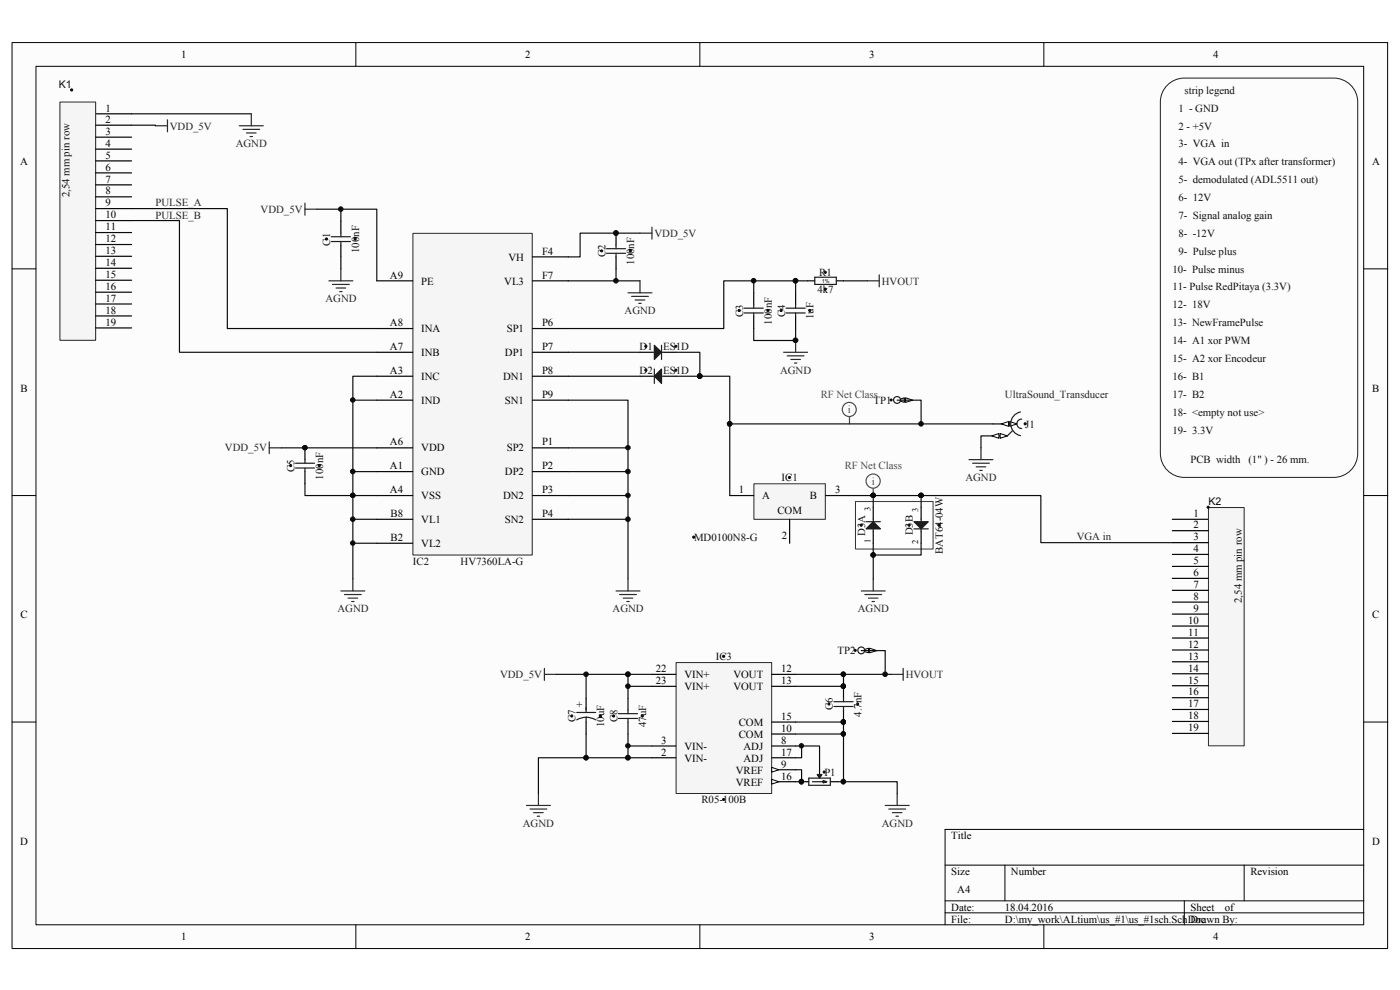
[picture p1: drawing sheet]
<svg xmlns="http://www.w3.org/2000/svg" width="297mm" height="210mm" viewBox="0 0 297 210" stroke-linecap="round" stroke-linejoin="round" font-family="sans-serif">
<defs><g id="words">
<g font-size="2.3">
<text x="38.4" y="12.3">1</text>
<text x="111.4" y="12.3">2</text>
<text x="184.4" y="12.3">3</text>
<text x="257.4" y="12.3">4</text>
<text x="22.4" y="23.7">1</text>
<text x="22.4" y="26.1">2</text>
<text x="22.4" y="28.6">3</text>
<text x="4.2" y="35.1">A</text>
<text x="22.4" y="31.1">4</text>
<text x="22.4" y="33.7">5</text>
<text x="291.1" y="35.1">A</text>
<text x="22.4" y="36.2">6</text>
<text x="22.4" y="38.7">7</text>
<text x="22.4" y="41.2">8</text>
<text x="22.4" y="43.8">9</text>
<text x="22.4" y="46.3">10</text>
<text x="22.4" y="48.9">11</text>
<text x="22.4" y="51.4">12</text>
<text x="22.4" y="53.9">13</text>
<text x="22.4" y="56.4">14</text>
<text x="22.4" y="59">15</text>
<text x="82.7" y="59.1">A9</text>
<text x="107.9" y="55.3">VH</text>
<text x="115" y="59.1">F7</text>
<text x="115" y="54">F4</text>
<text x="22.4" y="61.5">16</text>
<text x="22.4" y="64">17</text>
<text x="89.4" y="60.4">PE</text>
<text x="107" y="60.4">VL3</text>
<text x="22.4" y="66.6">18</text>
<text x="22.4" y="69.1">19</text>
<text x="82.7" y="69.2">A8</text>
<text x="89.4" y="70.5">INA</text>
<text x="107.5" y="70.5">SP1</text>
<text x="115" y="69.2">P6</text>
<text x="82.7" y="74.3">A7</text>
<text x="89.4" y="75.5">INB</text>
<text x="107.1" y="75.5">DP1</text>
<text x="115" y="74.3">P7</text>
<text x="4.3" y="83.1">B</text>
<text x="82.7" y="79.3">A3</text>
<text x="89.4" y="80.6">INC</text>
<text x="106.7" y="80.6">DN1</text>
<text x="115" y="79.3">P8</text>
<text x="291.1" y="83.1">B</text>
<text x="82.7" y="84.4">A2</text>
<text x="89.4" y="85.6">IND</text>
<text x="107.1" y="85.6">SN1</text>
<text x="115" y="84.4">P9</text>
<text x="82.7" y="94.5">A6</text>
<text x="89.4" y="95.8">VDD</text>
<text x="107.5" y="95.8">SP2</text>
<text x="115" y="94.5">P1</text>
<text x="82.7" y="99.6">A1</text>
<text x="89.4" y="100.8">GND</text>
<text x="107.1" y="100.8">DP2</text>
<text x="115" y="99.6">P2</text>
<text x="82.7" y="104.6">A4</text>
<text x="89.4" y="105.9">VSS</text>
<text x="106.7" y="105.9">DN2</text>
<text x="115" y="104.6">P3</text>
<text x="156.7" y="104.6">1</text>
<text x="161.7" y="105.9">A</text>
<text x="171.8" y="105.9">B</text>
<text x="177.2" y="104.6">3</text>
<text x="82.9" y="109.7">B8</text>
<text x="89.4" y="111">VL1</text>
<text x="107.1" y="111">SN2</text>
<text x="115" y="109.7">P4</text>
<text x="164.9" y="108.9">COM</text>
<text x="253.2" y="109.7">1</text>
<text x="253.2" y="112.1">2</text>
<text x="82.9" y="114.7">B2</text>
<text x="89.4" y="116">VL2</text>
<text x="165.9" y="114.3">2</text>
<text x="253.2" y="114.6">3</text>
<text x="253.2" y="117.1">4</text>
<text x="253.2" y="119.7">5</text>
<text x="253.2" y="122.2">6</text>
<text x="253.2" y="124.8">7</text>
<text x="4.3" y="131.2">C</text>
<text x="253.2" y="127.3">8</text>
<text x="253.2" y="129.8">9</text>
<text x="291.1" y="131.2">C</text>
<text x="252" y="132.3">10</text>
<text x="252" y="134.9">11</text>
<text x="252" y="137.4">12</text>
<text x="139.1" y="142.6">22</text>
<text x="145.2" y="143.9">VIN+</text>
<text x="155.6" y="143.9">VOUT</text>
<text x="165.7" y="142.6">12</text>
<text x="252" y="139.9">13</text>
<text x="252" y="142.5">14</text>
<text x="139.1" y="145.1">23</text>
<text x="145.2" y="146.3">VIN+</text>
<text x="155.6" y="146.3">VOUT</text>
<text x="165.7" y="145.1">13</text>
<text x="252" y="145">15</text>
<text x="252" y="147.5">16</text>
<text x="156.7" y="154">COM</text>
<text x="165.7" y="155.2">10</text>
<text x="165.7" y="152.7">15</text>
<text x="252" y="150">17</text>
<text x="252" y="152.6">18</text>
<text x="252" y="155.1">19</text>
<text x="140.3" y="160.3">2</text>
<text x="140.3" y="157.7">3</text>
<text x="145.2" y="161.5">VIN-</text>
<text x="145.2" y="159">VIN-</text>
<text x="156.7" y="156.5">COM</text>
<text x="157.7" y="159">ADJ</text>
<text x="157.7" y="161.5">ADJ</text>
<text x="165.7" y="157.7">8</text>
<text x="165.7" y="160.3">17</text>
<text x="156.1" y="164.1">VREF</text>
<text x="156.1" y="166.6">VREF</text>
<text x="165.7" y="162.8">9</text>
<text x="165.7" y="165.4">16</text>
<text x="4.2" y="179.2">D</text>
<text x="201.8" y="178">Title</text>
<text x="291.1" y="179.2">D</text>
<text x="201.8" y="185.6">Size</text>
<text x="214.5" y="185.6">Number</text>
<text x="265.3" y="185.6">Revision</text>
<text x="203.1" y="189.4">A4</text>
<text x="201.8" y="193.2">Date:</text>
<text x="201.8" y="195.7">File:</text>
<text x="213.2" y="193.2">18.04.2016</text>
<text x="213.2" y="195.7">D:\my_work\ALtium\us_#1\us_#1sch.SchDoc</text>
<text x="252.6" y="193.2">Sheet</text>
<text x="252.6" y="195.7">Drawn By:</text>
<text x="259.8" y="193.2">of</text>
<text x="38.4" y="199.5">1</text>
<text x="111.4" y="199.5">2</text>
<text x="184.4" y="199.5">3</text>
<text x="257.4" y="199.5">4</text>
</g>
<g font-size="2.3" fill="#0e0e0e">
<text x="250" y="23.7">1 - GND</text>
<text x="251.3" y="19.9">strip legend</text>
<text x="250" y="27.5">2 - +5V</text>
<text x="250" y="31.3">3- VGA in</text>
<text x="250" y="35.1">4- VGA out (TPx after transformer)</text>
<text x="14.7" y="41.9" transform="rotate(-90 14.7 41.9)">2,54 mm pin row</text>
<text x="250" y="38.9">5- demodulated (ADL5511 out)</text>
<text x="250" y="42.6">6- 12V</text>
<text x="250" y="46.5">7- Signal analog gain</text>
<text x="70.1" y="52.1" transform="rotate(-90 70.1 52.1)">C1</text>
<text x="76.2" y="53.6" transform="rotate(-90 76.2 53.6)">100nF</text>
<text x="250" y="50.3">8- -12V</text>
<text x="128.4" y="54.6" transform="rotate(-90 128.4 54.6)">C2</text>
<text x="134.5" y="56.2" transform="rotate(-90 134.5 56.2)">100nF</text>
<text x="173.8" y="58.6">R1</text>
<text x="248.7" y="57.8">10- Pulse minus</text>
<text x="250" y="54">9- Pulse plus</text>
<text x="173.4" y="62.1">4k7</text>
<text x="248.7" y="61.6">11- Pulse RedPitaya (3.3V)</text>
<text x="248.7" y="65.4">12- 18V</text>
<text x="157.7" y="67.2" transform="rotate(-90 157.7 67.2)">C3</text>
<text x="163.7" y="68.8" transform="rotate(-90 163.7 68.8)">100nF</text>
<text x="166.5" y="67.2" transform="rotate(-90 166.5 67.2)">C4</text>
<text x="172.6" y="67.7" transform="rotate(-90 172.6 67.7)">1uF</text>
<text x="248.7" y="69.2">13- NewFramePulse</text>
<text x="135.7" y="74.3">D1</text>
<text x="140.7" y="74.3">ES1D</text>
<text x="248.7" y="73">14- A1 xor PWM</text>
<text x="248.7" y="76.8">15- A2 xor Encodeur</text>
<text x="135.7" y="79.3">D2</text>
<text x="140.7" y="79.3">ES1D</text>
<text x="248.7" y="80.6">16- B1</text>
<text x="185.3" y="85.6">TP1</text>
<text x="248.7" y="84.4">17- B2</text>
<text x="248.7" y="88.2">18- &lt;empty not use&gt;</text>
<text x="217.5" y="90.7">J1</text>
<text x="248.7" y="92">19- 3.3V</text>
<text x="62.5" y="100.1" transform="rotate(-90 62.5 100.1)">C5</text>
<text x="68.5" y="101.7" transform="rotate(-90 68.5 101.7)">100nF</text>
<text x="252.6" y="98.3">PCB width</text>
<text x="264.8" y="98.3">(1&quot; ) - 26 mm.</text>
<text x="165.8" y="102.1">IC1</text>
<text x="183.5" y="113.7" transform="rotate(-90 183.5 113.7)">D3A</text>
<text x="193.7" y="113.6" transform="rotate(-90 193.7 113.6)">D3B</text>
<text x="87.6" y="119.8">IC2</text>
<text x="97.7" y="119.8">HV7360LA-G</text>
<text x="147.2" y="114.7">MD0100N8-G</text>
<text x="200" y="117.5" transform="rotate(-90 200 117.5)">BAT64-04W</text>
<text x="263.5" y="127.9" transform="rotate(-90 263.5 127.9)">2,54 mm pin row</text>
<text x="151.9" y="140">IC3</text>
<text x="177.7" y="138.8">TP2</text>
<text x="122.1" y="153.2" transform="rotate(-90 122.1 153.2)">C7</text>
<text x="122.3" y="150.2">+</text>
<text x="128.2" y="154.3" transform="rotate(-90 128.2 154.3)">10uF</text>
<text x="131" y="153.2" transform="rotate(-90 131 153.2)">C8</text>
<text x="137.1" y="154.3" transform="rotate(-90 137.1 154.3)">47uF</text>
<text x="176.7" y="150.7" transform="rotate(-90 176.7 150.7)">C6</text>
<text x="182.8" y="152" transform="rotate(-90 182.8 152)">4.7nF</text>
<text x="174.9" y="164.6">P1</text>
<text x="148.8" y="170.4">R05-100B</text>
</g>
<g font-size="2.3" fill="#262626">
<text x="36" y="27.5">VDD_5V</text>
<text x="50" y="31.3">AGND</text>
<text x="33" y="43.8">PULSE_A</text>
<text x="33" y="46.5">PULSE_B</text>
<text x="55.3" y="45.2">VDD_5V</text>
<text x="138.9" y="50.3">VDD_5V</text>
<text x="69.1" y="64.1">AGND</text>
<text x="187.1" y="60.4">HVOUT</text>
<text x="132.5" y="66.7">AGND</text>
<text x="165.5" y="79.3">AGND</text>
<text x="213.2" y="84.4">UltraSound_Transducer</text>
<text x="47.7" y="95.8">VDD_5V</text>
<text x="204.8" y="102.1">AGND</text>
<text x="228.4" y="114.6">VGA in</text>
<text x="71.6" y="129.9">AGND</text>
<text x="130" y="129.9">AGND</text>
<text x="182" y="129.9">AGND</text>
<text x="106.1" y="143.9">VDD_5V</text>
<text x="192.1" y="143.9">HVOUT</text>
<text x="110.9" y="175.5">AGND</text>
<text x="187.1" y="175.5">AGND</text>
</g>
<g font-size="2.3" fill="#4c4c4c">
<text x="174.1" y="84.4">RF Net Class</text>
<text x="179.9" y="87.7">i</text>
<text x="179.2" y="99.6">RF Net Class</text>
<text x="185" y="102.9">i</text>
</g>
<g font-size="2.2" fill="#0e0e0e">
<text x="12.5" y="18.6">K1</text>
<text x="256.4" y="107.2">K2</text>
</g>
<g font-size="1.8">
<text x="184.7" y="108.4" transform="rotate(-90 184.7 108.4)">3</text>
<text x="194.8" y="108.5" transform="rotate(-90 194.8 108.5)">3</text>
<text x="184.7" y="115.2" transform="rotate(-90 184.7 115.2)">1</text>
<text x="194.8" y="115.4" transform="rotate(-90 194.8 115.4)">2</text>
</g>
<text font-size="1.1" fill="#0e0e0e" x="174.3" y="60">1%</text>
</g></defs>
<path d="M2.6 9.1h291.8v192.1h-291.8z" fill="#fcfcfc"/>
<path d="M2.6 9h291.8v192.2h-291.8z" fill="none" stroke="#000" stroke-width=".21"/>
<path d="M7.7 14.1h281.6v182.1h-281.6z" fill="#fcfcfc"/>
<g fill="none" stroke="#000" stroke-width=".21">
<path d="M7.6 14.1h281.7v182.1h-281.7zM75.5 9v5M148.5 9v5M221.4 9v5M2.6 57h5M289.3 57h5.1M2.6 105.1h5M289.3 105.1h5.1M2.6 153.2h5M289.3 153.2h5.1M289.3 175.9h-88.8v20.3M75.5 196.2v5.1"/>
<path d="M148.5 196.2v5.1M200.5 183.5h88.8M200.5 191.1h88.8M200.5 193.6h88.8M213.2 183.5v7.6M221.4 196.2v5.1M251.2 191.1v5.1M263.9 183.5v7.6"/>
</g>
<path d="M181.5 106.4h16.4v10.1h-16.4z" fill="#fefefe"/>
<path d="M181.5 106.4h16.4v10.1h-16.4z" fill="none" stroke="#343434" stroke-width=".21"/>
<path d="M72.3 46.9v2.6M72.3 52v2.5" fill="none" stroke="#000" stroke-width=".25"/>
<path d="M70.3 50.2h4M70.3 51.2h4M72.3 49.5v.7M72.3 51.2v.8" fill="none" stroke="#1c1c1c" stroke-width=".25"/>
<path d="M69.1 50.5h.3v.4h-.3z" fill-rule="evenodd" fill="#0e0e0e"/>
<path d="M69.1 50.5h.3v.4h-.3z" fill="none" stroke="#0e0e0e" stroke-width=".21"/>
<path d="M75.2 50.5h.3v.4h-.3z" fill-rule="evenodd" fill="#0e0e0e"/>
<path d="M75.2 50.5h.3v.4h-.3z" fill="none" stroke="#0e0e0e" stroke-width=".21"/>
<path d="M69.8 59.6h5.1M72.3 57v2.6M70.5 60.3h3.6M71.3 61.1h2M72.1 61.9h.5M72.3 125.4h5.1M73.1 126.1h3.5M73.8 126.9h2.1M74.6 127.6h.5M74.9 122.8v2.6" fill="none" stroke="#262626" stroke-width=".25"/>
<path d="M64.7 95v2.5M64.7 100v2.6" fill="none" stroke="#000" stroke-width=".25"/>
<circle cx="64.7" cy="95" r=".47" fill="#0e0e0e"/>
<circle cx="64.7" cy="95" r=".47" fill="none" stroke="#0e0e0e" stroke-width=".21"/>
<path d="M62.7 98.3h4M62.7 99.3h4M64.7 97.5v.8M64.7 99.3v.7" fill="none" stroke="#1c1c1c" stroke-width=".25"/>
<path d="M61.5 98.6h.3v.3h-.3z" fill-rule="evenodd" fill="#0e0e0e"/>
<path d="M61.5 98.6h.3v.3h-.3z" fill="none" stroke="#0e0e0e" stroke-width=".21"/>
<path d="M67.6 98.6h.3v.3h-.3z" fill-rule="evenodd" fill="#0e0e0e"/>
<path d="M67.6 98.6h.3v.3h-.3z" fill="none" stroke="#0e0e0e" stroke-width=".21"/>
<circle cx="64.7" cy="95" r=".47" fill="#0e0e0e"/>
<circle cx="64.7" cy="95" r=".47" fill="none" stroke="#0e0e0e" stroke-width=".21"/>
<path d="M57.1 93.7v2.5M57.1 95h2.6" fill="none" stroke="#262626" stroke-width=".25"/>
<path d="M130.7 49.5v2.5M130.7 54.5v2.5" fill="none" stroke="#000" stroke-width=".25"/>
<circle cx="130.7" cy="49.4" r=".49" fill="#0e0e0e"/>
<circle cx="130.7" cy="49.4" r=".49" fill="none" stroke="#0e0e0e" stroke-width=".21"/>
<path d="M128.7 52.8h4M128.7 53.7h4M130.7 52v.8M130.7 53.7v.8" fill="none" stroke="#1c1c1c" stroke-width=".25"/>
<path d="M127.5 53.1h.3v.3h-.3z" fill-rule="evenodd" fill="#0e0e0e"/>
<path d="M127.5 53.1h.3v.3h-.3z" fill="none" stroke="#0e0e0e" stroke-width=".21"/>
<path d="M133.6 53.1h.3v.3h-.3z" fill-rule="evenodd" fill="#0e0e0e"/>
<path d="M133.6 53.1h.3v.3h-.3z" fill="none" stroke="#0e0e0e" stroke-width=".21"/>
<circle cx="130.7" cy="49.4" r=".49" fill="#0e0e0e"/>
<circle cx="130.7" cy="49.4" r=".49" fill="none" stroke="#0e0e0e" stroke-width=".21"/>
<path d="M135.8 59.6v2.5M135.8 49.5h2.5M138.3 48.2v2.5M133.2 62.1h5.1M134 62.9h3.5M134.8 63.6h2M135.5 64.4h.5" fill="none" stroke="#262626" stroke-width=".25"/>
<path d="M135.8 74.7h2.5M140.8 74.7h2.6" fill="none" stroke="#000" stroke-width=".25"/>
<path d="M138.3 74.7h2.5" fill="none" stroke="#1c1c1c" stroke-width=".25"/>
<path d="M138.8 73.2l1.5 1.5-1.5 1.6z" fill="#1c1c1c"/>
<path d="M138.8 73.2l1.5 1.5-1.5 1.6zM140.3 73.2v3.1" fill="none" stroke="#1c1c1c" stroke-width=".25"/>
<path d="M136.9 73.3h.3v.3h-.3z" fill-rule="evenodd" fill="#0e0e0e"/>
<path d="M136.9 73.3h.3v.3h-.3z" fill="none" stroke="#0e0e0e" stroke-width=".21"/>
<path d="M143.2 73.3h.3v.3h-.3z" fill-rule="evenodd" fill="#0e0e0e"/>
<path d="M143.2 73.3h.3v.3h-.3z" fill="none" stroke="#0e0e0e" stroke-width=".21"/>
<path d="M135.8 79.8h2.5M140.8 79.8h2.6" fill="none" stroke="#000" stroke-width=".25"/>
<path d="M138.3 79.8h2.5" fill="none" stroke="#1c1c1c" stroke-width=".25"/>
<path d="M140.3 78.3v3l-1.5-1.5z" fill="#1c1c1c"/>
<path d="M138.8 79.8l1.5-1.5v3zM138.8 78.3v3" fill="none" stroke="#1c1c1c" stroke-width=".25"/>
<path d="M136.9 78.4h.3v.3h-.3z" fill-rule="evenodd" fill="#0e0e0e"/>
<path d="M136.9 78.4h.3v.3h-.3z" fill="none" stroke="#0e0e0e" stroke-width=".21"/>
<path d="M143.2 78.4h.3v.3h-.3z" fill-rule="evenodd" fill="#0e0e0e"/>
<path d="M143.2 78.4h.3v.3h-.3z" fill="none" stroke="#0e0e0e" stroke-width=".21"/>
<path d="M184 59.6h2.5M186.5 58.3v2.5" fill="none" stroke="#262626" stroke-width=".25"/>
<path d="M171.3 59.6h1.5M177.4 59.6h1.5" fill="none" stroke="#000" stroke-width=".25"/>
<path d="M172.8 58.8h4.6v1.5h-4.6z" fill="none" stroke="#1c1c1c" stroke-width=".25"/>
<path d="M174.9 57.6h.3v.3h-.3z" fill-rule="evenodd" fill="#0e0e0e"/>
<path d="M174.9 57.6h.3v.3h-.3z" fill="none" stroke="#0e0e0e" stroke-width=".21"/>
<path d="M174.9 61.2h.3v.3h-.3z" fill-rule="evenodd" fill="#0e0e0e"/>
<path d="M174.9 61.2h.3v.3h-.3z" fill="none" stroke="#0e0e0e" stroke-width=".21"/>
<path d="M168.8 62.1v2.5M168.8 67.1v2.6" fill="none" stroke="#000" stroke-width=".25"/>
<path d="M166.8 65.4h4M166.8 66.4h4M168.8 64.6v.8M168.8 66.4v.7" fill="none" stroke="#1c1c1c" stroke-width=".25"/>
<path d="M165.5 65.7h.4v.3h-.4z" fill-rule="evenodd" fill="#0e0e0e"/>
<path d="M165.5 65.7h.4v.3h-.4z" fill="none" stroke="#0e0e0e" stroke-width=".21"/>
<path d="M171.6 65.7h.3v.3h-.3z" fill-rule="evenodd" fill="#0e0e0e"/>
<path d="M171.6 65.7h.3v.3h-.3z" fill="none" stroke="#0e0e0e" stroke-width=".21"/>
<path d="M166.2 74.7h5.1M167 75.5h3.6M167.8 76.3h2M168.5 77h.5M168.8 72.2v2.5" fill="none" stroke="#262626" stroke-width=".25"/>
<circle cx="168.8" cy="72.2" r=".48" fill="#0e0e0e"/>
<circle cx="168.8" cy="72.2" r=".48" fill="none" stroke="#0e0e0e" stroke-width=".21"/>
<g fill="none" stroke="#262626" stroke-width=".25">
<path d="M205.6 97.5h5M206.3 98.3h3.6M207.1 99h2M207.9 99.8h.5M208.1 95v2.5M130.7 125.4h5.1M131.4 126.1h3.6M132.2 126.9h2M133 127.6h.5M133.2 122.8v2.6M182.7 125.4h5.1M183.5 126.1h3.5"/>
<path d="M184.2 126.9h2.1M185 127.6h.5M185.3 122.8v2.6"/>
</g>
<path d="M159.9 62.1v2.5M159.9 67.1v2.6" fill="none" stroke="#000" stroke-width=".25"/>
<path d="M157.9 65.4h4M157.9 66.4h4M159.9 64.6v.8M159.9 66.4v.7" fill="none" stroke="#1c1c1c" stroke-width=".25"/>
<path d="M156.7 65.7h.3v.3h-.3z" fill-rule="evenodd" fill="#0e0e0e"/>
<path d="M156.7 65.7h.3v.3h-.3z" fill="none" stroke="#0e0e0e" stroke-width=".21"/>
<path d="M162.7 65.7h.4v.3h-.4z" fill-rule="evenodd" fill="#0e0e0e"/>
<path d="M162.7 65.7h.4v.3h-.4z" fill="none" stroke="#0e0e0e" stroke-width=".21"/>
<path d="M185.3 107.6v2.6M185.3 112.7v2.5" fill="none" stroke="#000" stroke-width=".25"/>
<path d="M185.3 110.2v2.5" fill="none" stroke="#1c1c1c" stroke-width=".25"/>
<path d="M185.2 110.7l1.6 1.5h-3.1z" fill="#1c1c1c"/>
<path d="M183.7 112.2l1.6-1.5 1.5 1.5zM183.7 110.7h3.1" fill="none" stroke="#1c1c1c" stroke-width=".25"/>
<path d="M182.5 111.2h.4v.4h-.4z" fill-rule="evenodd" fill="#0e0e0e"/>
<path d="M182.5 111.2h.4v.4h-.4z" fill="none" stroke="#0e0e0e" stroke-width=".21"/>
<path d="M199 111.2h.4v.4h-.4z" fill-rule="evenodd" fill="#0e0e0e"/>
<path d="M199 111.2h.4v.4h-.4z" fill="none" stroke="#0e0e0e" stroke-width=".21"/>
<path d="M195.4 107.6v2.6M195.4 112.7v2.5" fill="none" stroke="#000" stroke-width=".25"/>
<path d="M195.4 110.2v2.5" fill="none" stroke="#1c1c1c" stroke-width=".25"/>
<path d="M193.9 110.7h3l-1.5 1.5z" fill="#1c1c1c"/>
<path d="M193.9 110.7h3l-1.5 1.5zM193.9 112.2h3" fill="none" stroke="#1c1c1c" stroke-width=".25"/>
<path d="M192.7 111.2h.3v.4h-.3z" fill-rule="evenodd" fill="#0e0e0e"/>
<path d="M192.7 111.2h.3v.4h-.3z" fill="none" stroke="#0e0e0e" stroke-width=".21"/>
<path d="M210.6 89.9h5.1" fill="none" stroke="#000" stroke-width=".25"/>
<path d="M214.2 89.4l1.5 .5-1.5 .5z" fill="#fcfcfc"/>
<path d="M214.2 89.4l1.5 .5-1.5 .5z" fill="none" stroke="#000" stroke-width=".21"/>
<path d="M212.4 89.9l1.5-.5v1z" fill="#fcfcfc"/>
<path d="M212.4 89.9l1.5-.5v1z" fill="none" stroke="#000" stroke-width=".21"/>
<path d="M210.6 92.5h3.1" fill="none" stroke="#000" stroke-width=".25"/>
<path d="M212.2 92l1.5 .5-1.5 .5z" fill="#fcfcfc"/>
<path d="M212.2 92l1.5 .5-1.5 .5z" fill="none" stroke="#000" stroke-width=".21"/>
<path d="M210.4 92.5l1.5-.5v1z" fill="#fcfcfc"/>
<path d="M210.4 92.5l1.5-.5v1z" fill="none" stroke="#000" stroke-width=".21"/>
<path d="M214.8 91.4l-1.1 1.1M216.5 87.4a2.57 2.57 0 0 0-2.1 2.5 2.57 2.57 0 0 0 2.1 2.5M216.7 88.9a.99 .99 0 0 0-1 1 .99 .99 0 0 0 1 1" fill="none" stroke="#1c1c1c" stroke-width=".25"/>
<path d="M217.3 89.7h.3v.4h-.3z" fill-rule="evenodd" fill="#0e0e0e"/>
<path d="M217.3 89.7h.3v.4h-.3z" fill="none" stroke="#0e0e0e" stroke-width=".21"/>
<path d="M190.3 84.9h.1" fill="none" stroke="#000" stroke-width=".25"/>
<path d="M190.3 84.9l1.6-.5v1z" fill="#fcfcfc"/>
<path d="M190.3 84.9l1.6-.5v1z" fill="none" stroke="#000" stroke-width=".21"/>
<path d="M192.1 84.4l1.5 .5-1.5 .5z" fill="#fcfcfc"/>
<path d="M192.1 84.4l1.5 .5-1.5 .5z" fill="none" stroke="#000" stroke-width=".21"/>
<circle cx="190.3" cy="84.8" r=".73" fill="#fefefe"/>
<circle cx="190.3" cy="84.8" r=".73" fill="none" stroke="#1c1c1c" stroke-width=".25"/>
<path d="M188.9 84.7h.3v.3h-.3z" fill-rule="evenodd" fill="#0e0e0e"/>
<path d="M188.9 84.7h.3v.3h-.3z" fill="none" stroke="#0e0e0e" stroke-width=".21"/>
<g fill="none" stroke="#4c4c4c" stroke-width=".25">
<path d="M180.2 88.4v1.5M185.3 103.6v1.5"/>
<circle cx="180.2" cy="86.9" r="1.5"/>
<circle cx="185.2" cy="102" r="1.5"/>
</g>
<circle cx="185.2" cy="105.1" r=".47" fill="#0e0e0e"/>
<circle cx="185.2" cy="105.1" r=".47" fill="none" stroke="#0e0e0e" stroke-width=".21"/>
<path d="M72.3 44.4v2.5" fill="none" stroke="#0e0e0e" stroke-width=".25"/>
<circle cx="72.3" cy="44.4" r=".48" fill="#0e0e0e"/>
<circle cx="72.3" cy="44.4" r=".48" fill="none" stroke="#0e0e0e" stroke-width=".21"/>
<path d="M72.3 54.5v2.5M74.9 105.1h5" fill="none" stroke="#0e0e0e" stroke-width=".25"/>
<circle cx="74.8" cy="105.1" r=".48" fill="#0e0e0e"/>
<circle cx="74.8" cy="105.1" r=".48" fill="none" stroke="#0e0e0e" stroke-width=".21"/>
<path d="M64.7 102.6v2.5h10.2" fill="none" stroke="#0e0e0e" stroke-width=".25"/>
<circle cx="74.8" cy="105.1" r=".48" fill="#0e0e0e"/>
<circle cx="74.8" cy="105.1" r=".48" fill="none" stroke="#0e0e0e" stroke-width=".21"/>
<path d="M74.9 110.2h5" fill="none" stroke="#0e0e0e" stroke-width=".25"/>
<circle cx="74.8" cy="110.1" r=".49" fill="#0e0e0e"/>
<circle cx="74.8" cy="110.1" r=".49" fill="none" stroke="#0e0e0e" stroke-width=".21"/>
<path d="M74.9 115.2h5" fill="none" stroke="#0e0e0e" stroke-width=".25"/>
<circle cx="74.8" cy="115.2" r=".48" fill="#0e0e0e"/>
<circle cx="74.8" cy="115.2" r=".48" fill="none" stroke="#0e0e0e" stroke-width=".21"/>
<path d="M130.7 57v2.6" fill="none" stroke="#0e0e0e" stroke-width=".25"/>
<circle cx="130.7" cy="59.6" r=".49" fill="#0e0e0e"/>
<circle cx="130.7" cy="59.6" r=".49" fill="none" stroke="#0e0e0e" stroke-width=".21"/>
<path d="M171.3 59.6h-2.5v2.5" fill="none" stroke="#0e0e0e" stroke-width=".25"/>
<circle cx="168.8" cy="59.6" r=".49" fill="#0e0e0e"/>
<circle cx="168.8" cy="59.6" r=".49" fill="none" stroke="#0e0e0e" stroke-width=".21"/>
<path d="M178.9 59.6h5.1M120.6 74.7h15.2M120.6 79.8h15.2M120.6 95h12.6M210.6 92.5h-2.5v2.5" fill="none" stroke="#0e0e0e" stroke-width=".25"/>
<circle cx="133.2" cy="95" r=".47" fill="#0e0e0e"/>
<circle cx="133.2" cy="95" r=".47" fill="none" stroke="#0e0e0e" stroke-width=".21"/>
<path d="M120.6 100h12.6" fill="none" stroke="#0e0e0e" stroke-width=".25"/>
<circle cx="133.2" cy="100" r=".49" fill="#0e0e0e"/>
<circle cx="133.2" cy="100" r=".49" fill="none" stroke="#0e0e0e" stroke-width=".21"/>
<path d="M120.6 105.1h12.6" fill="none" stroke="#0e0e0e" stroke-width=".25"/>
<circle cx="133.2" cy="105.1" r=".47" fill="#0e0e0e"/>
<circle cx="133.2" cy="105.1" r=".47" fill="none" stroke="#0e0e0e" stroke-width=".21"/>
<path d="M120.6 110.2h12.6" fill="none" stroke="#0e0e0e" stroke-width=".25"/>
<circle cx="133.2" cy="110.1" r=".49" fill="#0e0e0e"/>
<circle cx="133.2" cy="110.1" r=".49" fill="none" stroke="#0e0e0e" stroke-width=".21"/>
<path d="M74.9 84.9h5" fill="none" stroke="#0e0e0e" stroke-width=".25"/>
<circle cx="74.8" cy="84.8" r=".48" fill="#0e0e0e"/>
<circle cx="74.8" cy="84.8" r=".48" fill="none" stroke="#0e0e0e" stroke-width=".21"/>
<path d="M74.9 100h5" fill="none" stroke="#0e0e0e" stroke-width=".25"/>
<circle cx="74.8" cy="100" r=".49" fill="#0e0e0e"/>
<circle cx="74.8" cy="100" r=".49" fill="none" stroke="#0e0e0e" stroke-width=".21"/>
<path d="M159.9 69.7v2.5h8.9v-2.5" fill="none" stroke="#0e0e0e" stroke-width=".25"/>
<circle cx="168.8" cy="72.2" r=".48" fill="#0e0e0e"/>
<circle cx="168.8" cy="72.2" r=".48" fill="none" stroke="#0e0e0e" stroke-width=".21"/>
<path d="M159.9 59.6v2.5" fill="none" stroke="#0e0e0e" stroke-width=".25"/>
<circle cx="159.9" cy="59.6" r=".49" fill="#0e0e0e"/>
<circle cx="159.9" cy="59.6" r=".49" fill="none" stroke="#0e0e0e" stroke-width=".21"/>
<path d="M190.3 84.9h5.1v5" fill="none" stroke="#0e0e0e" stroke-width=".25"/>
<circle cx="195.4" cy="89.9" r=".49" fill="#0e0e0e"/>
<circle cx="195.4" cy="89.9" r=".49" fill="none" stroke="#0e0e0e" stroke-width=".21"/>
<path d="M185.3 115.2v2.5h10.1v-2.5" fill="none" stroke="#0e0e0e" stroke-width=".25"/>
<circle cx="185.2" cy="117.7" r=".48" fill="#0e0e0e"/>
<circle cx="185.2" cy="117.7" r=".48" fill="none" stroke="#0e0e0e" stroke-width=".21"/>
<path d="M64.7 43.1v2.5M64.7 44.4h2.5" fill="none" stroke="#262626" stroke-width=".25"/>
<path d="M67.2 44.4h12.7v15.2M168.8 59.6h-15.3v10.1h-32.9M79.9 79.8h-5v43M59.7 95h20.2M120.6 84.9h12.6v37.9" fill="none" stroke="#0e0e0e" stroke-width=".25"/>
<circle cx="168.8" cy="59.6" r=".49" fill="#0e0e0e"/>
<circle cx="168.8" cy="59.6" r=".49" fill="none" stroke="#0e0e0e" stroke-width=".21"/>
<path d="M120.6 59.6h15.2M135.8 49.5h-12.7v5h-2.5" fill="none" stroke="#0e0e0e" stroke-width=".25"/>
<path d="M87.6 49.5h25.3v68.2h-25.3z" fill="#f5f5f5"/>
<path d="M87.6 49.5h25.3v68.2h-25.3z" fill="none" stroke="#262626" stroke-width=".21"/>
<g fill="none" stroke="#000" stroke-width=".25">
<path d="M79.9 59.6h7.7M113 59.6h7.6M113 54.5h7.6M79.9 79.8h7.7M79.9 74.7h7.7M79.9 69.7h7.7M113 79.8h7.6M113 74.7h7.6M113 69.7h7.6M79.9 84.9h7.7M79.9 95h7.7M113 84.9h7.6"/>
<path d="M113 95h7.6M79.9 100h7.7M79.9 105.1h7.7M79.9 115.2h7.7M79.9 110.2h7.7M113 100h7.6M113 105.1h7.6M113 110.2h7.6"/>
</g>
<path d="M160 102.7h15.1v7.5h-15.1z" fill="#f5f5f5"/>
<path d="M159.9 102.6h15.2v7.6h-15.2z" fill="none" stroke="#262626" stroke-width=".21"/>
<path d="M154.8 105.1h5.1M167.5 110.2v5M175.1 105.1h5.1" fill="none" stroke="#000" stroke-width=".25"/>
<path d="M167.3 101.1h.3v.3h-.3z" fill-rule="evenodd" fill="#0e0e0e"/>
<path d="M167.3 101.1h.3v.3h-.3z" fill="none" stroke="#0e0e0e" stroke-width=".21"/>
<path d="M147 113.8h.3v.3h-.2z" fill-rule="evenodd" fill="#0e0e0e"/>
<path d="M147 113.8h.3v.3h-.2z" fill="none" stroke="#0e0e0e" stroke-width=".21"/>
<path d="M143.5 140.6h20.2v27.7h-20.2z" fill="#f5f5f5"/>
<path d="M143.4 140.5h20.3v27.8h-20.3z" fill="none" stroke="#262626" stroke-width=".21"/>
<path d="M138.3 143h5.1M163.7 158.2h5.1M138.3 160.7h5.1M163.7 163.3h5.1" fill="none" stroke="#000" stroke-width=".25"/>
<path d="M163.7 162.8l1.5 .5-1.5 .5z" fill="#fcfcfc"/>
<path d="M163.7 162.8l1.5 .5-1.5 .5z" fill="none" stroke="#000" stroke-width=".21"/>
<path d="M138.3 145.6h5.1M138.3 158.2h5.1M163.7 143h5.1M163.7 155.7h5.1M163.7 145.6h5.1M163.7 153.2h5.1M163.7 160.7h5.1M163.7 165.8h5.1" fill="none" stroke="#000" stroke-width=".25"/>
<path d="M163.7 165.3l1.5 .5-1.5 .5z" fill="#fcfcfc"/>
<path d="M163.7 165.3l1.5 .5-1.5 .5z" fill="none" stroke="#000" stroke-width=".21"/>
<path d="M153.3 139.1h.4v.3h-.4z" fill-rule="evenodd" fill="#0e0e0e"/>
<path d="M153.3 139.1h.4v.3h-.4z" fill="none" stroke="#0e0e0e" stroke-width=".21"/>
<path d="M153.3 169.4h.4v.3h-.4z" fill-rule="evenodd" fill="#0e0e0e"/>
<path d="M153.3 169.4h.4v.3h-.4z" fill="none" stroke="#0e0e0e" stroke-width=".21"/>
<path d="M133.2 148.1v2.5M133.2 153.2v2.5" fill="none" stroke="#000" stroke-width=".25"/>
<path d="M131.2 151.4h4.1M131.2 152.4h4.1M133.2 150.6v.8M133.2 152.4v.8" fill="none" stroke="#1c1c1c" stroke-width=".25"/>
<path d="M130 151.7h.3v.3h-.3z" fill-rule="evenodd" fill="#0e0e0e"/>
<path d="M130 151.7h.3v.3h-.3z" fill="none" stroke="#0e0e0e" stroke-width=".21"/>
<path d="M136.1 151.7h.3v.3h-.3z" fill-rule="evenodd" fill="#0e0e0e"/>
<path d="M136.1 151.7h.3v.3h-.3z" fill="none" stroke="#0e0e0e" stroke-width=".21"/>
<path d="M115.5 141.8v2.5M115.5 143h2.5" fill="none" stroke="#262626" stroke-width=".25"/>
<path d="M170.1 165.8h1.5" fill="none" stroke="#000" stroke-width=".25"/>
<circle cx="170" cy="165.8" r=".48" fill="#0e0e0e"/>
<circle cx="170" cy="165.8" r=".48" fill="none" stroke="#0e0e0e" stroke-width=".21"/>
<path d="M173.9 163.3v1.8" fill="none" stroke="#000" stroke-width=".25"/>
<path d="M173.4 164.3h1l-.5 .8z" fill="#1c1c1c"/>
<path d="M171.6 165.1h4.5v1.5h-4.5zM172.3 165.8h3.1l-.8 .3v-.5l.8 .2M173.4 164.3h1l-.5 .8z" fill="none" stroke="#1c1c1c" stroke-width=".25"/>
<path d="M176.1 165.8h1.6" fill="none" stroke="#000" stroke-width=".25"/>
<path d="M174.7 163.6h.3v.3h-.3z" fill-rule="evenodd" fill="#0e0e0e"/>
<path d="M174.7 163.6h.3v.3h-.3z" fill="none" stroke="#0e0e0e" stroke-width=".21"/>
<circle cx="170" cy="165.8" r=".48" fill="#0e0e0e"/>
<circle cx="170" cy="165.8" r=".48" fill="none" stroke="#0e0e0e" stroke-width=".21"/>
<path d="M189.1 143h2.5M191.6 141.8v2.5M187.8 170.9h5.1M188.6 171.6h3.5M189.3 172.4h2M190.1 173.1h.5M190.3 168.4v2.5" fill="none" stroke="#262626" stroke-width=".25"/>
<path d="M133.2 145.6h5.1" fill="none" stroke="#0e0e0e" stroke-width=".25"/>
<circle cx="133.2" cy="145.6" r=".48" fill="#0e0e0e"/>
<circle cx="133.2" cy="145.6" r=".48" fill="none" stroke="#0e0e0e" stroke-width=".21"/>
<path d="M133.2 158.2h5.1" fill="none" stroke="#0e0e0e" stroke-width=".25"/>
<circle cx="133.2" cy="158.2" r=".47" fill="#0e0e0e"/>
<circle cx="133.2" cy="158.2" r=".47" fill="none" stroke="#0e0e0e" stroke-width=".21"/>
<path d="M138.3 143h-5.1v5.1" fill="none" stroke="#0e0e0e" stroke-width=".25"/>
<circle cx="133.2" cy="143" r=".49" fill="#0e0e0e"/>
<circle cx="133.2" cy="143" r=".49" fill="none" stroke="#0e0e0e" stroke-width=".21"/>
<path d="M118 143h15.2" fill="none" stroke="#0e0e0e" stroke-width=".25"/>
<circle cx="133.2" cy="143" r=".49" fill="#0e0e0e"/>
<circle cx="133.2" cy="143" r=".49" fill="none" stroke="#0e0e0e" stroke-width=".21"/>
<path d="M168.8 143h10.1v2.6h-10.1" fill="none" stroke="#0e0e0e" stroke-width=".25"/>
<circle cx="178.9" cy="145.6" r=".47" fill="#0e0e0e"/>
<circle cx="178.9" cy="145.6" r=".47" fill="none" stroke="#0e0e0e" stroke-width=".21"/>
<circle cx="178.9" cy="143" r=".48" fill="#0e0e0e"/>
<circle cx="178.9" cy="143" r=".48" fill="none" stroke="#0e0e0e" stroke-width=".21"/>
<path d="M168.8 153.2h10.1v2.5h-10.1" fill="none" stroke="#0e0e0e" stroke-width=".25"/>
<circle cx="178.9" cy="153.1" r=".48" fill="#0e0e0e"/>
<circle cx="178.9" cy="153.1" r=".48" fill="none" stroke="#0e0e0e" stroke-width=".21"/>
<circle cx="178.9" cy="155.7" r=".47" fill="#0e0e0e"/>
<circle cx="178.9" cy="155.7" r=".47" fill="none" stroke="#0e0e0e" stroke-width=".21"/>
<path d="M178.9 155.7v10.1h-1.2" fill="none" stroke="#0e0e0e" stroke-width=".25"/>
<circle cx="178.9" cy="155.7" r=".47" fill="#0e0e0e"/>
<circle cx="178.9" cy="155.7" r=".47" fill="none" stroke="#0e0e0e" stroke-width=".21"/>
<circle cx="178.9" cy="165.8" r=".48" fill="#0e0e0e"/>
<circle cx="178.9" cy="165.8" r=".48" fill="none" stroke="#0e0e0e" stroke-width=".21"/>
<path d="M178.9 143h10.2" fill="none" stroke="#0e0e0e" stroke-width=".25"/>
<circle cx="178.9" cy="143" r=".48" fill="#0e0e0e"/>
<circle cx="178.9" cy="143" r=".48" fill="none" stroke="#0e0e0e" stroke-width=".21"/>
<path d="M178.9 165.8h11.4v2.6" fill="none" stroke="#0e0e0e" stroke-width=".25"/>
<circle cx="178.9" cy="165.8" r=".48" fill="#0e0e0e"/>
<circle cx="178.9" cy="165.8" r=".48" fill="none" stroke="#0e0e0e" stroke-width=".21"/>
<path d="M168.8 163.3h1.3v2.5h-1.3" fill="none" stroke="#0e0e0e" stroke-width=".25"/>
<circle cx="170" cy="165.8" r=".48" fill="#0e0e0e"/>
<circle cx="170" cy="165.8" r=".48" fill="none" stroke="#0e0e0e" stroke-width=".21"/>
<path d="M168.8 158.2h5.1v5.1M170.1 158.2v2.5h-1.3" fill="none" stroke="#0e0e0e" stroke-width=".25"/>
<circle cx="170" cy="158.2" r=".46" fill="#0e0e0e"/>
<circle cx="170" cy="158.2" r=".46" fill="none" stroke="#0e0e0e" stroke-width=".21"/>
<path d="M124.3 148.1v2.5M124.3 153.2v2.5" fill="none" stroke="#000" stroke-width=".25"/>
<path d="M122.3 152.7l1.2-.5 .8-.1 .9 .1 1.2 .5M122.3 151.1h4.1M124.3 150.1v1M124.3 152.1v1.1" fill="none" stroke="#1c1c1c" stroke-width=".25"/>
<path d="M121.1 151.7h.3v.3h-.3z" fill-rule="evenodd" fill="#0e0e0e"/>
<path d="M121.1 151.7h.3v.3h-.3z" fill="none" stroke="#0e0e0e" stroke-width=".21"/>
<path d="M127.2 151.7h.3v.3h-.3z" fill-rule="evenodd" fill="#0e0e0e"/>
<path d="M127.2 151.7h.3v.3h-.3z" fill="none" stroke="#0e0e0e" stroke-width=".21"/>
<path d="M124.3 143v5.1" fill="none" stroke="#0e0e0e" stroke-width=".25"/>
<circle cx="124.3" cy="143" r=".48" fill="#0e0e0e"/>
<circle cx="124.3" cy="143" r=".48" fill="none" stroke="#0e0e0e" stroke-width=".21"/>
<path d="M182.7 138h.1" fill="none" stroke="#000" stroke-width=".25"/>
<path d="M182.7 138l1.5-.5v1z" fill="#fcfcfc"/>
<path d="M182.7 138l1.5-.5v1z" fill="none" stroke="#000" stroke-width=".21"/>
<path d="M184.5 137.5l1.5 .5-1.5 .5z" fill="#fcfcfc"/>
<path d="M184.5 137.5l1.5 .5-1.5 .5z" fill="none" stroke="#000" stroke-width=".21"/>
<circle cx="182.7" cy="138" r=".72" fill="#fefefe"/>
<circle cx="182.7" cy="138" r=".72" fill="none" stroke="#1c1c1c" stroke-width=".25"/>
<circle cx="181.4" cy="138" r=".21" fill="#0e0e0e"/>
<circle cx="181.4" cy="138" r=".21" fill="none" stroke="#0e0e0e" stroke-width=".21"/>
<path d="M182.7 138h5.1v5" fill="none" stroke="#0e0e0e" stroke-width=".25"/>
<circle cx="187.8" cy="143" r=".49" fill="#0e0e0e"/>
<circle cx="187.8" cy="143" r=".49" fill="none" stroke="#0e0e0e" stroke-width=".21"/>
<path d="M178.9 150.6v2.6" fill="none" stroke="#000" stroke-width=".25"/>
<circle cx="178.9" cy="153.1" r=".48" fill="#0e0e0e"/>
<circle cx="178.9" cy="153.1" r=".48" fill="none" stroke="#0e0e0e" stroke-width=".21"/>
<path d="M178.9 145.6v2.5" fill="none" stroke="#000" stroke-width=".25"/>
<circle cx="178.9" cy="145.6" r=".47" fill="#0e0e0e"/>
<circle cx="178.9" cy="145.6" r=".47" fill="none" stroke="#0e0e0e" stroke-width=".21"/>
<path d="M176.9 148.8h4.1M176.9 149.9h4.1M178.9 148.1v.7M178.9 149.9v.7" fill="none" stroke="#1c1c1c" stroke-width=".25"/>
<path d="M175.7 149.2h.3v.3h-.3z" fill-rule="evenodd" fill="#0e0e0e"/>
<path d="M175.7 149.2h.3v.3h-.3z" fill="none" stroke="#0e0e0e" stroke-width=".21"/>
<path d="M181.8 149.2h.3v.3h-.3z" fill-rule="evenodd" fill="#0e0e0e"/>
<path d="M181.8 149.2h.3v.3h-.3z" fill="none" stroke="#0e0e0e" stroke-width=".21"/>
<circle cx="178.9" cy="153.1" r=".48" fill="#0e0e0e"/>
<circle cx="178.9" cy="153.1" r=".48" fill="none" stroke="#0e0e0e" stroke-width=".21"/>
<circle cx="178.9" cy="145.6" r=".47" fill="#0e0e0e"/>
<circle cx="178.9" cy="145.6" r=".47" fill="none" stroke="#0e0e0e" stroke-width=".21"/>
<path d="M111.7 170.9h5.1M112.4 171.6h3.6M113.2 172.4h2M114 173.1h.5M114.2 168.4v2.5" fill="none" stroke="#262626" stroke-width=".25"/>
<path d="M133.2 155.7v5h5.1" fill="none" stroke="#0e0e0e" stroke-width=".25"/>
<circle cx="133.2" cy="160.7" r=".48" fill="#0e0e0e"/>
<circle cx="133.2" cy="160.7" r=".48" fill="none" stroke="#0e0e0e" stroke-width=".21"/>
<path d="M124.3 155.7v5h8.9" fill="none" stroke="#0e0e0e" stroke-width=".25"/>
<circle cx="133.2" cy="160.7" r=".48" fill="#0e0e0e"/>
<circle cx="133.2" cy="160.7" r=".48" fill="none" stroke="#0e0e0e" stroke-width=".21"/>
<circle cx="124.3" cy="160.7" r=".48" fill="#0e0e0e"/>
<circle cx="124.3" cy="160.7" r=".48" fill="none" stroke="#0e0e0e" stroke-width=".21"/>
<path d="M124.3 160.7h-10.1v7.7" fill="none" stroke="#0e0e0e" stroke-width=".25"/>
<circle cx="124.3" cy="160.7" r=".48" fill="#0e0e0e"/>
<circle cx="124.3" cy="160.7" r=".48" fill="none" stroke="#0e0e0e" stroke-width=".21"/>
<path d="M143.4 74.7h5.1v5.1" fill="none" stroke="#0e0e0e" stroke-width=".25"/>
<circle cx="148.4" cy="79.8" r=".49" fill="#0e0e0e"/>
<circle cx="148.4" cy="79.8" r=".49" fill="none" stroke="#0e0e0e" stroke-width=".21"/>
<path d="M143.4 79.8h5.1" fill="none" stroke="#0e0e0e" stroke-width=".25"/>
<circle cx="148.4" cy="79.8" r=".49" fill="#0e0e0e"/>
<circle cx="148.4" cy="79.8" r=".49" fill="none" stroke="#0e0e0e" stroke-width=".21"/>
<path d="M148.5 79.8h6.3v10.1h55.8" fill="none" stroke="#0e0e0e" stroke-width=".25"/>
<circle cx="148.4" cy="79.8" r=".49" fill="#0e0e0e"/>
<circle cx="148.4" cy="79.8" r=".49" fill="none" stroke="#0e0e0e" stroke-width=".21"/>
<circle cx="154.8" cy="89.9" r=".49" fill="#0e0e0e"/>
<circle cx="154.8" cy="89.9" r=".49" fill="none" stroke="#0e0e0e" stroke-width=".21"/>
<path d="M248.7 110.2h7.6" fill="none" stroke="#000" stroke-width=".25"/>
<path d="M256.4 107.7h7.5v50.5h-7.5z" fill="#f5f5f5"/>
<path d="M256.4 107.7h7.5v50.5h-7.5z" fill="none" stroke="#262626" stroke-width=".21"/>
<g fill="none" stroke="#000" stroke-width=".25">
<path d="M248.7 112.6h7.6M248.7 115.1h7.6M248.7 117.6h7.6M248.7 120.1h7.6M248.7 122.7h7.6M248.7 125.2h7.6M248.7 127.7h7.6M248.7 130.3h7.6M248.7 132.8h7.6M248.7 135.3h7.6M248.7 137.9h7.6M248.7 140.4h7.6"/>
<path d="M248.7 142.9h7.6M248.7 145.5h7.6M248.7 148h7.6M248.7 150.5h7.6M248.7 153h7.6M248.7 155.6h7.6"/>
</g>
<path d="M256.1 107.4h.4v.4h-.4z" fill-rule="evenodd" fill="#0e0e0e"/>
<path d="M256.1 107.4h.4v.4h-.4z" fill="none" stroke="#0e0e0e" stroke-width=".21"/>
<path d="M20.3 24.1h7.6" fill="none" stroke="#000" stroke-width=".25"/>
<path d="M12.8 21.7h7.5v50.5h-7.5z" fill="#f5f5f5"/>
<path d="M12.7 21.6h7.6v50.6h-7.6z" fill="none" stroke="#262626" stroke-width=".21"/>
<g fill="none" stroke="#000" stroke-width=".25">
<path d="M20.3 26.6h7.6M20.3 29.1h7.6M20.3 31.6h7.6M20.3 34.1h7.6M20.3 36.7h7.6M20.3 39.2h7.6M20.3 41.8h7.6M20.3 44.2h7.6M20.3 46.8h7.6M20.3 49.3h7.6M20.3 51.9h7.6M20.3 54.4h7.6"/>
<path d="M20.3 56.9h7.6M20.3 59.4h7.6M20.3 62h7.6M20.3 64.5h7.6M20.3 67h7.6M20.3 69.6h7.6"/>
</g>
<path d="M15 18.9h.4v.3h-.4z" fill-rule="evenodd" fill="#0e0e0e"/>
<path d="M15 18.9h.4v.3h-.4z" fill="none" stroke="#0e0e0e" stroke-width=".21"/>
<path d="M195.4 105.1h-10.1v2.5" fill="none" stroke="#0e0e0e" stroke-width=".25"/>
<circle cx="195.4" cy="105.1" r=".47" fill="#0e0e0e"/>
<circle cx="195.4" cy="105.1" r=".47" fill="none" stroke="#0e0e0e" stroke-width=".21"/>
<circle cx="185.2" cy="105.1" r=".47" fill="#0e0e0e"/>
<circle cx="185.2" cy="105.1" r=".47" fill="none" stroke="#0e0e0e" stroke-width=".21"/>
<path d="M180.2 105.1h5.1" fill="none" stroke="#0e0e0e" stroke-width=".25"/>
<circle cx="185.2" cy="105.1" r=".47" fill="#0e0e0e"/>
<circle cx="185.2" cy="105.1" r=".47" fill="none" stroke="#0e0e0e" stroke-width=".21"/>
<path d="M247.4 18.4a5.1 5.1 0 0 1 3.8-1.8h31.7a5.1 5.1 0 0 1 5.1 5v74.6a5.1 5.1 0 0 1-5.1 5.1h-31.7a5.1 5.1 0 0 1-5-5.1v-74.6a5 5 0 0 1 1.2-3.2z" fill="none" stroke="#1c1c1c" stroke-width=".21"/>
<path d="M185.3 117.7v5.1" fill="none" stroke="#0e0e0e" stroke-width=".25"/>
<circle cx="185.2" cy="117.7" r=".48" fill="#0e0e0e"/>
<circle cx="185.2" cy="117.7" r=".48" fill="none" stroke="#0e0e0e" stroke-width=".21"/>
<path d="M154.8 89.9v15.2" fill="none" stroke="#0e0e0e" stroke-width=".25"/>
<circle cx="154.8" cy="89.9" r=".49" fill="#0e0e0e"/>
<circle cx="154.8" cy="89.9" r=".49" fill="none" stroke="#0e0e0e" stroke-width=".21"/>
<path d="M33 26.7h2.5M35.5 25.4v2.6M50.8 26.7h5M51.5 27.4h3.6M52.3 28.2h2M53.1 29h.5M53.3 24.1v2.6" fill="none" stroke="#262626" stroke-width=".25"/>
<path d="M27.9 26.6h5.1v.1M27.9 24.1h25.4M27.9 44.2h20.3v25.5h31.7M27.9 46.8h10.2v27.9h41.8M195.4 105.1v2.5" fill="none" stroke="#0e0e0e" stroke-width=".25"/>
<circle cx="195.4" cy="105.1" r=".47" fill="#0e0e0e"/>
<circle cx="195.4" cy="105.1" r=".47" fill="none" stroke="#0e0e0e" stroke-width=".21"/>
<path d="M195.4 105.1h25.4v10h27.9" fill="none" stroke="#0e0e0e" stroke-width=".25"/>
<circle cx="195.4" cy="105.1" r=".47" fill="#0e0e0e"/>
<circle cx="195.4" cy="105.1" r=".47" fill="none" stroke="#0e0e0e" stroke-width=".21"/>
<use href="#words"/>
</svg>
